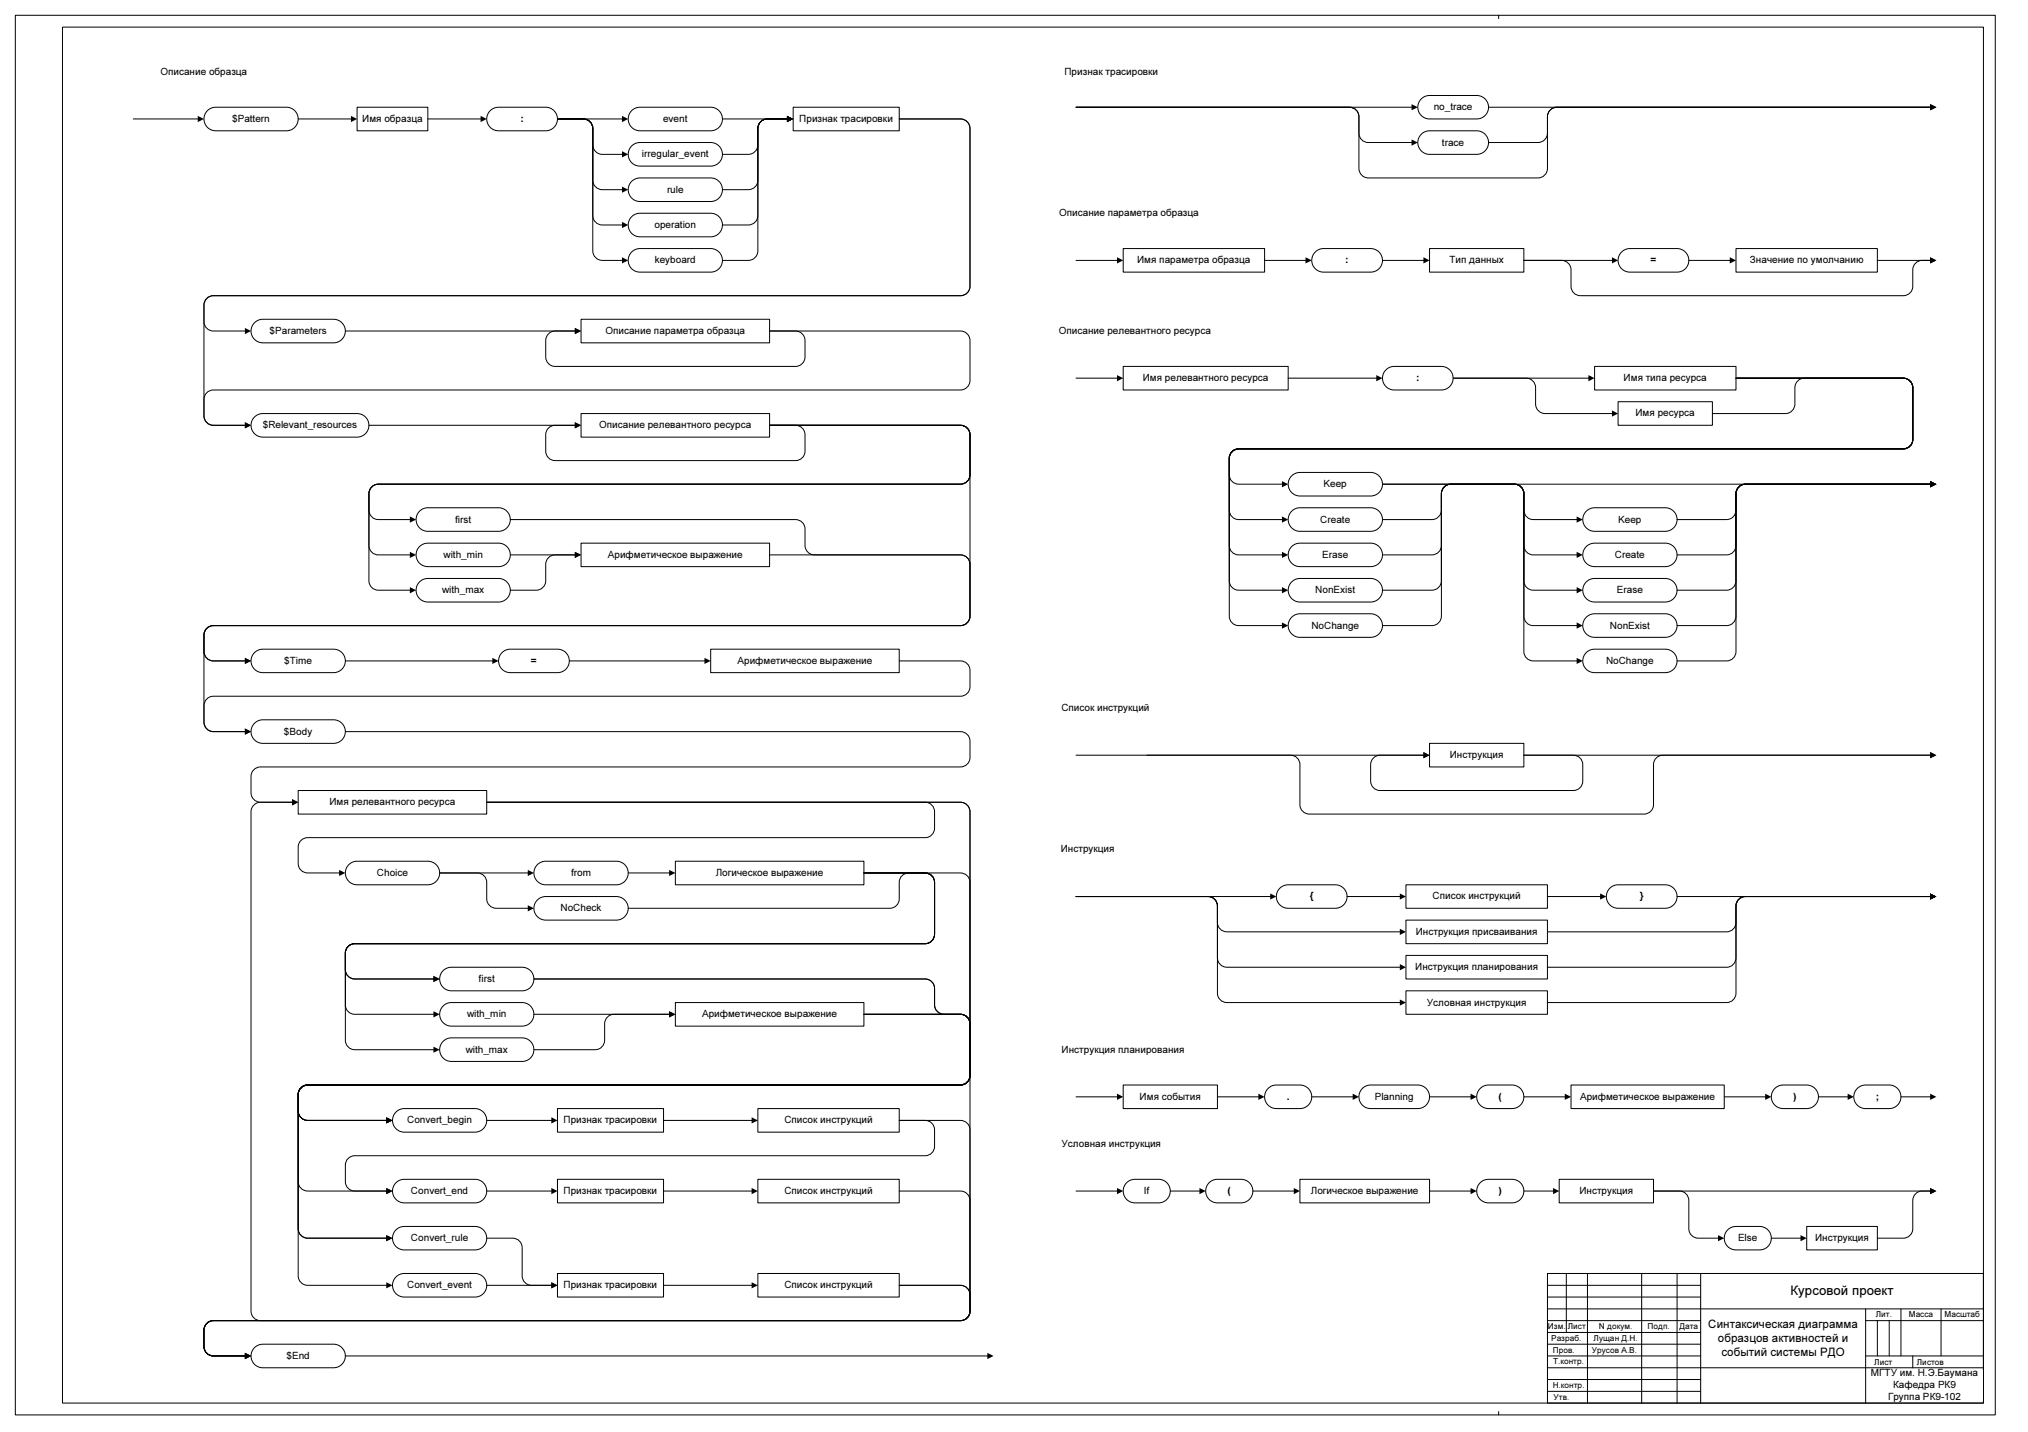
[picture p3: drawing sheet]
<svg xmlns="http://www.w3.org/2000/svg" width="841mm" height="594mm" viewBox="0 0 841 594" stroke-linecap="round" stroke-linejoin="round" font-family="sans-serif">
<defs><g id="words">
<text font-size="5.5" x="742.6" y="537.3">Курсовой проект</text>
<g font-size="4.8">
<text x="708.4" y="550.8">Синтаксическая диаграмма</text>
<text x="712.4" y="556.6">образцов активностей и</text>
<text x="713.9" y="562.4">событий системы РДО</text>
</g>
<g font-size="4.1">
<text x="66.5" y="31">Описание образца</text>
<text x="441.5" y="31">Признак трасировки</text>
<text x="594.6" y="45.7">no_trace</text>
<text x="96.3" y="50.6">$Pattern</text>
<text x="150.2" y="50.6">Имя образца</text>
<text x="215.8" y="50.6">:</text>
<text x="275" y="50.6">event</text>
<text x="331.5" y="50.6">Признак трасировки</text>
<text x="266.2" y="65.3">irregular_event</text>
<text x="598" y="60.4">trace</text>
<text x="276.6" y="79.9">rule</text>
<text x="439.2" y="89.7">Описание параметра образца</text>
<text x="271.4" y="94.6">operation</text>
<text x="271.5" y="109.3">keyboard</text>
<text x="471.6" y="109.3">Имя параметра образца</text>
<text x="557.9" y="109.3">:</text>
<text x="601.1" y="109.3">Тип данных</text>
<text x="684.5" y="109.3">=</text>
<text x="725.7" y="109.3">Значение по умолчанию</text>
<text x="111.8" y="138.6">$Parameters</text>
<text x="251" y="138.6">Описание параметра образца</text>
<text x="439.1" y="138.6">Описание релевантного ресурса</text>
<text x="473.9" y="158.1">Имя релевантного ресурса</text>
<text x="587.2" y="158.1">:</text>
<text x="673.3" y="158.1">Имя типа ресурса</text>
<text x="678.3" y="172.8">Имя ресурса</text>
<text x="109" y="177.7">$Relevant_resources</text>
<text x="248.5" y="177.7">Описание релевантного ресурса</text>
<text x="548.9" y="202.1">Keep</text>
<text x="188.7" y="216.8">first</text>
<text x="547.5" y="216.8">Create</text>
<text x="671.1" y="216.8">Keep</text>
<text x="183.9" y="231.4">with_min</text>
<text x="252.1" y="231.4">Арифметическое выражение</text>
<text x="548.3" y="231.4">Erase</text>
<text x="669.7" y="231.4">Create</text>
<text x="183.3" y="246.1">with_max</text>
<text x="545.5" y="246.1">NonExist</text>
<text x="670.5" y="246.1">Erase</text>
<text x="543.9" y="260.8">NoChange</text>
<text x="667.6" y="260.8">NonExist</text>
<text x="117.9" y="275.4">$Time</text>
<text x="220.2" y="275.4">=</text>
<text x="305.8" y="275.4">Арифметическое выражение</text>
<text x="666" y="275.4">NoChange</text>
<text x="440.1" y="295">Список инструкций</text>
<text x="117.8" y="304.8">$Body</text>
<text x="601.2" y="314.5">Инструкция</text>
<text x="136.7" y="334">Имя релевантного ресурса</text>
<text x="439.9" y="353.6">Инструкция</text>
<text x="156.3" y="363.4">Choice</text>
<text x="236.8" y="363.4">from</text>
<text x="296.8" y="363.4">Логическое выражение</text>
<text x="543.1" y="373.2">{</text>
<text x="594.1" y="373.2">Список инструкций</text>
<text x="680" y="373.2">}</text>
<text x="232.5" y="378">NoCheck</text>
<text x="587.1" y="387.8">Инструкция присваивания</text>
<text x="198.5" y="407.4">first</text>
<text x="586.9" y="402.5">Инструкция планирования</text>
<text x="591.7" y="417.1">Условная инструкция</text>
<text x="193.7" y="422">with_min</text>
<text x="291.2" y="422">Арифметическое выражение</text>
<text x="193.1" y="436.7">with_max</text>
<text x="440.3" y="436.7">Инструкция планирования</text>
<text x="472.6" y="456.2">Имя события</text>
<text x="533.6" y="456.2">.</text>
<text x="570.1" y="456.2">Planning</text>
<text x="621.5" y="456.2">(</text>
<text x="655.3" y="456.2">Арифметическое выражение</text>
<text x="743.7" y="456.2">)</text>
<text x="777.9" y="456.2">;</text>
<text x="168.8" y="466">Convert_begin</text>
<text x="233.7" y="466">Признак трасировки</text>
<text x="325.3" y="466">Список инструкций</text>
<text x="440.3" y="475.8">Условная инструкция</text>
<text x="170.4" y="495.3">Convert_end</text>
<text x="233.7" y="495.3">Признак трасировки</text>
<text x="325.3" y="495.3">Список инструкций</text>
<text x="474.4" y="495.3">If</text>
<text x="509.1" y="495.3">(</text>
<text x="543.6" y="495.3">Логическое выражение</text>
<text x="621.5" y="495.3">)</text>
<text x="655" y="495.3">Инструкция</text>
<text x="170.4" y="514.9">Convert_rule</text>
<text x="720.8" y="514.9">Else</text>
<text x="752.7" y="514.9">Инструкция</text>
<text x="168.8" y="534.5">Convert_event</text>
<text x="233.7" y="534.5">Признак трасировки</text>
<text x="325.3" y="534.5">Список инструкций</text>
<text x="118.8" y="563.8">$End</text>
<text x="775.9" y="571">МГТУ им. Н.Э.Баумана</text>
<text x="785.1" y="576">Кафедра РК9</text>
<text x="783" y="580.9">Группа РК9-102</text>
</g>
<g font-size="3.4">
<text x="641.9" y="551.3">Изм.</text>
<text x="650.2" y="551.3">Лист</text>
<text x="663.1" y="551.3">N докум.</text>
<text x="683.3" y="551.3">Подп.</text>
<text x="696.5" y="551.3">Дата</text>
<text x="777.9" y="546.5">Лит.</text>
<text x="791.6" y="546.5">Масса</text>
<text x="806.4" y="546.5">Масштаб</text>
<text x="643.3" y="556.3">Разраб.</text>
<text x="660.9" y="556.3">Лущан Д.Н.</text>
<text x="644" y="561.1">Пров.</text>
<text x="660.2" y="561.1">Урусов А.В.</text>
<text x="644.1" y="566">Т.контр.</text>
<text x="777.3" y="566.4">Лист</text>
<text x="795" y="566.2">Листов</text>
<text x="643.9" y="575.8">Н.контр.</text>
<text x="644.3" y="580.7">Утв.</text>
</g>
</g></defs>
<g fill="none" stroke="#000" stroke-width=".41">
<path d="M6.4 6.3h821v580.7h-821zM25.9 11.3h796.6v570.8h-796.6zM621.5 6.3v1.4M641.7 528.3h180.8v53.8h-180.8zM641.7 533.2h63.6M641.7 538.1h63.6M649.6 528.3v24.5M658.3 528.3v53.8M680.8 528.3v53.8M695.5 528.3v53.8M705.3 528.3v53.8M641.7 547.9h63.6"/>
<path d="M641.7 543h180.8M641.7 557.7h63.6M641.7 552.8h63.6M773.7 547.9h48.8M773.7 543v39.1M778.6 547.9v14.6M783.5 547.9v14.6M788.3 543v19.5M805 543v19.5M641.7 562.5h63.6M641.7 577.2h63.6M641.7 572.3h63.6"/>
<path d="M641.7 567.4h180.8M773.7 562.5h48.8M793.2 562.5v4.9M621.5 585.6v1.4"/>
</g>
<g fill="#fff">
<path d="M706.2 529.3h115.4v12.7h-115.4z" fill-rule="evenodd"/>
<path d="M774.1 568.4h48v12.7h-48z" fill-rule="evenodd"/>
<path d="M706.2 544h66.5v22.5h-66.5z" fill-rule="evenodd"/>
<path d="M86.3 45.6l1.4-.8 1.8-.3h29.3a4.9 4.9 0 0 1 4.9 4.9 4.9 4.9 0 0 1-4.9 4.9h-29.3a4.9 4.9 0 0 1-4.6-3.3 4.9 4.9 0 0 1 1.4-5.4z" fill-rule="evenodd"/>
</g>
<path d="M86.3 45.6l1.4-.8 1.8-.3h29.3a4.9 4.9 0 0 1 4.9 4.9 4.9 4.9 0 0 1-4.9 4.9h-29.3a4.9 4.9 0 0 1-4.6-3.3 4.9 4.9 0 0 1 1.4-5.4z" fill="none" stroke="#000" stroke-width=".41"/>
<path d="M148.1 44.5h29.3v9.8h-29.3z" fill-rule="evenodd" fill="#fff"/>
<path d="M55.2 49.4h27.1M123.7 49.4h22.1M148.1 44.5h29.3v9.8h-29.3zM177.4 49.4h22.2M231.2 49.4h27.1" fill="none" stroke="#000" stroke-width=".41"/>
<path d="M82 48.1l2.6 1.3-2.6 1.3zM145.5 48.1l2.6 1.3-2.6 1.3zM199.3 48.1l2.5 1.3-2.5 1.3zM257.9 48.1l2.6 1.3-2.6 1.3z" fill="#000"/>
<path d="M45.5 24.9h78.2v9.8h-78.2z" fill-rule="evenodd" fill="#fff"/>
<path d="M299.6 49.4h27.1" fill="none" stroke="#000" stroke-width=".41"/>
<path d="M326.4 48.1l2.5 1.3-2.5 1.3z" fill="#000"/>
<path d="M719.9 103.1h58.7v9.8h-58.7z" fill-rule="evenodd" fill="#fff"/>
<path d="M719.9 103.1h58.7v9.8h-58.7z" fill="none" stroke="#000" stroke-width=".41"/>
<path d="M436.5 83.6h63.5v9.7h-63.5z" fill-rule="evenodd" fill="#fff"/>
<path d="M446.2 108h17.4M573.3 108h17.3M778.6 108h22.2" fill="none" stroke="#000" stroke-width=".41"/>
<path d="M463.2 106.7l2.6 1.3-2.6 1.3zM590.3 106.7l2.5 1.3-2.5 1.3zM800.4 106.7l2.6 1.3-2.6 1.3z" fill="#000"/>
<path d="M465.8 152h68.4v9.8h-68.4z" fill-rule="evenodd" fill="#fff"/>
<path d="M465.8 152h68.4v9.8h-68.4z" fill="none" stroke="#000" stroke-width=".41"/>
<path d="M661.3 152h58.6v9.8h-58.6z" fill-rule="evenodd" fill="#fff"/>
<path d="M661.3 152h58.6v9.8h-58.6z" fill="none" stroke="#000" stroke-width=".41"/>
<path d="M671 166.7h39.1v9.7h-39.1z" fill-rule="evenodd" fill="#fff"/>
<path d="M446.2 156.9h17.4M534.2 156.9h36.8M602.6 156.9h56.4M719.9 156.9h69.4a4 4 0 0 1 3.9 3.9v21.5a3.9 3.9 0 0 1-3.9 3.9h-275.6a3.9 3.9 0 0 0-3.9 3.9v6.9a3.9 3.9 0 0 0 3.9 3.9h18.3M671 166.7h39.1v9.7h-39.1z" fill="none" stroke="#000" stroke-width=".41"/>
<path d="M463.2 155.6l2.6 1.3-2.6 1.3zM570.7 155.6l2.6 1.3-2.6 1.3zM658.7 155.6l2.6 1.3-2.6 1.3zM531.6 199.6l2.6 1.3-2.6 1.3z" fill="#000"/>
<g fill="#fff">
<path d="M436.5 132.5h68.4v9.7h-68.4z" fill-rule="evenodd"/>
<path d="M536 197.1l1.4-.8 1.7-.3h29.3a4.9 4.9 0 0 1 4.9 4.9 4.9 4.9 0 0 1-4.9 4.9h-29.3a4.9 4.9 0 0 1-4.6-3.2 4.9 4.9 0 0 1 1.5-5.5z" fill-rule="evenodd"/>
</g>
<path d="M536 197.1l1.4-.8 1.7-.3h29.3a4.9 4.9 0 0 1 4.9 4.9 4.9 4.9 0 0 1-4.9 4.9h-29.3a4.9 4.9 0 0 1-4.6-3.2 4.9 4.9 0 0 1 1.5-5.5z" fill="none" stroke="#000" stroke-width=".41"/>
<path d="M536 211.8l1.4-.8 1.7-.4h29.3a4.9 4.9 0 0 1 4.9 4.9 4.9 4.9 0 0 1-4.9 4.9h-29.3a4.9 4.9 0 0 1-4.6-3.2 4.9 4.9 0 0 1 1.5-5.4z" fill-rule="evenodd" fill="#fff"/>
<path d="M710.1 171.6h30.4a3.9 3.9 0 0 0 3.8-4v-6.8a4 4 0 0 1 4-3.9h41a4 4 0 0 1 3.9 3.9v21.5a3.9 3.9 0 0 1-3.9 3.9h-275.6a3.9 3.9 0 0 0-3.9 3.9v21.5a3.9 3.9 0 0 0 3.9 4h18.3M536 211.8l1.4-.8 1.7-.4h29.3a4.9 4.9 0 0 1 4.9 4.9 4.9 4.9 0 0 1-4.9 4.9h-29.3a4.9 4.9 0 0 1-4.6-3.2 4.9 4.9 0 0 1 1.5-5.4zM573.3 200.9h227.5M573.3 230.2h20.5a3.9 3.9 0 0 0 4-3.9v-21.5a3.9 3.9 0 0 1 3.8-3.9h26.5a3.9 3.9 0 0 1 3.9 3.9v21.5a3.9 3.9 0 0 0 3.8 3.9h18.3" fill="none" stroke="#000" stroke-width=".41"/>
<path d="M800.4 199.6l2.6 1.3-2.6 1.3zM531.6 214.2l2.6 1.4-2.6 1.2zM653.8 228.9l2.6 1.3-2.6 1.3z" fill="#000"/>
<path d="M328.9 44.5h44v9.8h-44z" fill-rule="evenodd" fill="#fff"/>
<path d="M328.9 44.5h44v9.8h-44z" fill="none" stroke="#000" stroke-width=".41"/>
<path d="M262.2 60.3l1.5-.9 1.7-.3h29.3a4.9 4.9 0 0 1 4.9 4.9 4.9 4.9 0 0 1-4.9 4.9h-29.3a4.9 4.9 0 0 1-4.6-3.2 4.9 4.9 0 0 1 1.4-5.4z" fill-rule="evenodd" fill="#fff"/>
<path d="M262.2 60.3l1.5-.9 1.7-.3h29.3a4.9 4.9 0 0 1 4.9 4.9 4.9 4.9 0 0 1-4.9 4.9h-29.3a4.9 4.9 0 0 1-4.6-3.2 4.9 4.9 0 0 1 1.4-5.4z" fill="none" stroke="#000" stroke-width=".41"/>
<path d="M262.2 75l1.5-.9 1.7-.3h29.3a4.9 4.9 0 0 1 4.9 4.9 4.9 4.9 0 0 1-4.9 4.9h-29.3a4.9 4.9 0 0 1-4.6-3.2 4.9 4.9 0 0 1 1.4-5.4z" fill-rule="evenodd" fill="#fff"/>
<path d="M262.2 75l1.5-.9 1.7-.3h29.3a4.9 4.9 0 0 1 4.9 4.9 4.9 4.9 0 0 1-4.9 4.9h-29.3a4.9 4.9 0 0 1-4.6-3.2 4.9 4.9 0 0 1 1.4-5.4z" fill="none" stroke="#000" stroke-width=".41"/>
<path d="M262.2 89.6l1.5-.8 1.7-.3h29.3a4.9 4.9 0 0 1 4.9 4.9 4.9 4.9 0 0 1-4.9 4.8h-29.3a4.9 4.9 0 0 1-4.6-3.2 4.9 4.9 0 0 1 1.4-5.4z" fill-rule="evenodd" fill="#fff"/>
<path d="M262.2 89.6l1.5-.8 1.7-.3h29.3a4.9 4.9 0 0 1 4.9 4.9 4.9 4.9 0 0 1-4.9 4.8h-29.3a4.9 4.9 0 0 1-4.6-3.2 4.9 4.9 0 0 1 1.4-5.4z" fill="none" stroke="#000" stroke-width=".41"/>
<path d="M262.2 104.3l1.5-.9 1.7-.3h29.3a4.9 4.9 0 0 1 4.9 4.9 4.9 4.9 0 0 1-4.9 4.9h-29.3a4.9 4.9 0 0 1-4.6-3.2 4.9 4.9 0 0 1 1.4-5.4z" fill-rule="evenodd" fill="#fff"/>
<path d="M262.2 104.3l1.5-.9 1.7-.3h29.3a4.9 4.9 0 0 1 4.9 4.9 4.9 4.9 0 0 1-4.9 4.9h-29.3a4.9 4.9 0 0 1-4.6-3.2 4.9 4.9 0 0 1 1.4-5.4z" fill="none" stroke="#000" stroke-width=".41"/>
<path d="M262.2 45.6l1.5-.8 1.7-.3h29.3a4.9 4.9 0 0 1 4.9 4.9 4.9 4.9 0 0 1-4.9 4.9h-29.3a4.9 4.9 0 0 1-4.6-3.3 4.9 4.9 0 0 1 1.4-5.4z" fill-rule="evenodd" fill="#fff"/>
<path d="M262.2 45.6l1.5-.8 1.7-.3h29.3a4.9 4.9 0 0 1 4.9 4.9 4.9 4.9 0 0 1-4.9 4.9h-29.3a4.9 4.9 0 0 1-4.6-3.3 4.9 4.9 0 0 1 1.4-5.4z" fill="none" stroke="#000" stroke-width=".41"/>
<path d="M203 46.2l2-1.4 1.8-.3h19.5a4.9 4.9 0 0 1 4.9 4.9 4.9 4.9 0 0 1-4.9 4.9h-19.5a4.9 4.9 0 0 1-4.5-2.9 4.9 4.9 0 0 1 .7-5.2z" fill-rule="evenodd" fill="#fff"/>
<path d="M203 46.2l2-1.4 1.8-.3h19.5a4.9 4.9 0 0 1 4.9 4.9 4.9 4.9 0 0 1-4.9 4.9h-19.5a4.9 4.9 0 0 1-4.5-2.9 4.9 4.9 0 0 1 .7-5.2z" fill="none" stroke="#000" stroke-width=".41"/>
<path d="M105.3 134.2l2-1.4 1.7-.3h29.3a4.9 4.9 0 0 1 4.9 4.8 4.9 4.9 0 0 1-4.9 4.9h-29.3a4.9 4.9 0 0 1-4.4-2.8 4.9 4.9 0 0 1 .7-5.2z" fill-rule="evenodd" fill="#fff"/>
<path d="M105.3 134.2l2-1.4 1.7-.3h29.3a4.9 4.9 0 0 1 4.9 4.8 4.9 4.9 0 0 1-4.9 4.9h-29.3a4.9 4.9 0 0 1-4.4-2.8 4.9 4.9 0 0 1 .7-5.2z" fill="none" stroke="#000" stroke-width=".41"/>
<path d="M241 132.5h78.2v9.7h-78.2z" fill-rule="evenodd" fill="#fff"/>
<path d="M241 132.5h78.2v9.7h-78.2z" fill="none" stroke="#000" stroke-width=".41"/>
<path d="M105.3 173.3l2-1.4 1.7-.3h39.1a4.9 4.9 0 0 1 4.9 4.9 4.9 4.9 0 0 1-4.9 4.8h-39.1a4.9 4.9 0 0 1-4.4-2.8 4.9 4.9 0 0 1 .7-5.2z" fill-rule="evenodd" fill="#fff"/>
<path d="M105.3 173.3l2-1.4 1.7-.3h39.1a4.9 4.9 0 0 1 4.9 4.9 4.9 4.9 0 0 1-4.9 4.8h-39.1a4.9 4.9 0 0 1-4.4-2.8 4.9 4.9 0 0 1 .7-5.2z" fill="none" stroke="#000" stroke-width=".41"/>
<path d="M241 171.6h78.2v9.7h-78.2z" fill-rule="evenodd" fill="#fff"/>
<path d="M241 171.6h78.2v9.7h-78.2z" fill="none" stroke="#000" stroke-width=".41"/>
<path d="M105.3 271l2-1.4 1.7-.3h29.3a4.9 4.9 0 0 1 4.9 4.9 4.9 4.9 0 0 1-4.9 4.9h-29.3a4.9 4.9 0 0 1-4.4-2.8 4.9 4.9 0 0 1 .7-5.3z" fill-rule="evenodd" fill="#fff"/>
<path d="M105.3 271l2-1.4 1.7-.3h29.3a4.9 4.9 0 0 1 4.9 4.9 4.9 4.9 0 0 1-4.9 4.9h-29.3a4.9 4.9 0 0 1-4.4-2.8 4.9 4.9 0 0 1 .7-5.3z" fill="none" stroke="#000" stroke-width=".41"/>
<path d="M207.9 271l2-1.4 1.7-.3h19.6a4.9 4.9 0 0 1 4.9 4.9 4.9 4.9 0 0 1-4.9 4.9h-19.6a4.9 4.9 0 0 1-4.4-2.9 4.9 4.9 0 0 1 .7-5.2z" fill-rule="evenodd" fill="#fff"/>
<path d="M207.9 271l2-1.4 1.7-.3h19.6a4.9 4.9 0 0 1 4.9 4.9 4.9 4.9 0 0 1-4.9 4.9h-19.6a4.9 4.9 0 0 1-4.4-2.9 4.9 4.9 0 0 1 .7-5.2z" fill="none" stroke="#000" stroke-width=".41"/>
<path d="M294.7 269.3h78.2v9.8h-78.2z" fill-rule="evenodd" fill="#fff"/>
<path d="M294.7 269.3h78.2v9.8h-78.2z" fill="none" stroke="#000" stroke-width=".41"/>
<path d="M105.8 299.8l1.5-.9 1.7-.3h29.3a4.9 4.9 0 0 1 4.9 4.9 4.9 4.9 0 0 1-4.9 4.9h-29.3a4.9 4.9 0 0 1-4.6-3.2 4.9 4.9 0 0 1 1.4-5.4z" fill-rule="evenodd" fill="#fff"/>
<path d="M105.8 299.8l1.5-.9 1.7-.3h29.3a4.9 4.9 0 0 1 4.9 4.9 4.9 4.9 0 0 1-4.9 4.9h-29.3a4.9 4.9 0 0 1-4.6-3.2 4.9 4.9 0 0 1 1.4-5.4z" fill="none" stroke="#000" stroke-width=".41"/>
<path d="M123.7 328h78.1v9.7h-78.1z" fill-rule="evenodd" fill="#fff"/>
<path d="M123.7 328h78.1v9.7h-78.1z" fill="none" stroke="#000" stroke-width=".41"/>
<path d="M144.4 359l2-1.4 1.7-.3h29.3a4.9 4.9 0 0 1 4.9 4.9 4.9 4.9 0 0 1-4.9 4.9h-29.3a4.9 4.9 0 0 1-4.4-2.9 4.9 4.9 0 0 1 .7-5.2z" fill-rule="evenodd" fill="#fff"/>
<path d="M144.4 359l2-1.4 1.7-.3h29.3a4.9 4.9 0 0 1 4.9 4.9 4.9 4.9 0 0 1-4.9 4.9h-29.3a4.9 4.9 0 0 1-4.4-2.9 4.9 4.9 0 0 1 .7-5.2z" fill="none" stroke="#000" stroke-width=".41"/>
<path d="M222.6 359l2-1.4 1.7-.3h29.3a4.9 4.9 0 0 1 4.9 4.9 4.9 4.9 0 0 1-4.9 4.9h-29.3a4.9 4.9 0 0 1-4.4-2.9 4.9 4.9 0 0 1 .7-5.2z" fill-rule="evenodd" fill="#fff"/>
<path d="M222.6 359l2-1.4 1.7-.3h29.3a4.9 4.9 0 0 1 4.9 4.9 4.9 4.9 0 0 1-4.9 4.9h-29.3a4.9 4.9 0 0 1-4.4-2.9 4.9 4.9 0 0 1 .7-5.2z" fill="none" stroke="#000" stroke-width=".41"/>
<path d="M222.6 373.7l2-1.5 1.7-.3h29.3a4.9 4.9 0 0 1 4.9 4.9 4.9 4.9 0 0 1-4.9 4.9h-29.3a4.9 4.9 0 0 1-4.4-2.8 4.9 4.9 0 0 1 .7-5.2z" fill-rule="evenodd" fill="#fff"/>
<path d="M222.6 373.7l2-1.5 1.7-.3h29.3a4.9 4.9 0 0 1 4.9 4.9 4.9 4.9 0 0 1-4.9 4.9h-29.3a4.9 4.9 0 0 1-4.4-2.8 4.9 4.9 0 0 1 .7-5.2z" fill="none" stroke="#000" stroke-width=".41"/>
<path d="M280.1 357.3h78.2v9.8h-78.2z" fill-rule="evenodd" fill="#fff"/>
<path d="M280.1 357.3h78.2v9.8h-78.2z" fill="none" stroke="#000" stroke-width=".41"/>
<path d="M174.3 211.8l1.4-.8 1.7-.4h29.4a4.9 4.9 0 0 1 4.8 4.9 4.9 4.9 0 0 1-4.8 4.9h-29.4a4.9 4.9 0 0 1-4.6-3.2 4.9 4.9 0 0 1 1.5-5.4z" fill-rule="evenodd" fill="#fff"/>
<path d="M174.3 211.8l1.4-.8 1.7-.4h29.4a4.9 4.9 0 0 1 4.8 4.9 4.9 4.9 0 0 1-4.8 4.9h-29.4a4.9 4.9 0 0 1-4.6-3.2 4.9 4.9 0 0 1 1.5-5.4z" fill="none" stroke="#000" stroke-width=".41"/>
<path d="M173.7 227.1l2-1.5 1.7-.3h29.4a4.9 4.9 0 0 1 4.8 4.9 4.9 4.9 0 0 1-4.8 4.9h-29.4a4.9 4.9 0 0 1-4.4-2.8 4.9 4.9 0 0 1 .7-5.2z" fill-rule="evenodd" fill="#fff"/>
<path d="M173.7 227.1l2-1.5 1.7-.3h29.4a4.9 4.9 0 0 1 4.8 4.9 4.9 4.9 0 0 1-4.8 4.9h-29.4a4.9 4.9 0 0 1-4.4-2.8 4.9 4.9 0 0 1 .7-5.2z" fill="none" stroke="#000" stroke-width=".41"/>
<path d="M174.3 241.1l1.4-.8 1.7-.3h29.4a4.9 4.9 0 0 1 4.8 4.9 4.9 4.9 0 0 1-4.8 4.9h-29.4a4.9 4.9 0 0 1-4.6-3.3 4.9 4.9 0 0 1 1.5-5.4z" fill-rule="evenodd" fill="#fff"/>
<path d="M174.3 241.1l1.4-.8 1.7-.3h29.4a4.9 4.9 0 0 1 4.8 4.9 4.9 4.9 0 0 1-4.8 4.9h-29.4a4.9 4.9 0 0 1-4.6-3.3 4.9 4.9 0 0 1 1.5-5.4z" fill="none" stroke="#000" stroke-width=".41"/>
<path d="M241 225.3h78.2v9.8h-78.2z" fill-rule="evenodd" fill="#fff"/>
<path d="M241 225.3h78.2v9.8h-78.2z" fill="none" stroke="#000" stroke-width=".41"/>
<path d="M183.5 403l2-1.4 1.7-.3h29.3a4.9 4.9 0 0 1 4.9 4.9 4.9 4.9 0 0 1-4.9 4.9h-29.3a4.9 4.9 0 0 1-4.4-2.9 4.9 4.9 0 0 1 .7-5.2z" fill-rule="evenodd" fill="#fff"/>
<path d="M184.1 402.4l1.4-.8 1.7-.3h29.3a4.9 4.9 0 0 1 4.9 4.9 4.9 4.9 0 0 1-4.9 4.9h-29.3a4.9 4.9 0 0 1-4.6-3.3 4.9 4.9 0 0 1 1.5-5.4z" fill="none" stroke="#000" stroke-width=".41"/>
<path d="M184.1 417.1l1.4-.9 1.7-.3h29.3a4.9 4.9 0 0 1 4.9 4.9 4.9 4.9 0 0 1-4.9 4.9h-29.3a4.9 4.9 0 0 1-4.6-3.2 4.9 4.9 0 0 1 1.5-5.4z" fill-rule="evenodd" fill="#fff"/>
<path d="M184.1 417.1l1.4-.9 1.7-.3h29.3a4.9 4.9 0 0 1 4.9 4.9 4.9 4.9 0 0 1-4.9 4.9h-29.3a4.9 4.9 0 0 1-4.6-3.2 4.9 4.9 0 0 1 1.5-5.4z" fill="none" stroke="#000" stroke-width=".41"/>
<path d="M184.1 431.7l1.4-.8 1.7-.3h29.3a4.9 4.9 0 0 1 4.9 4.9 4.9 4.9 0 0 1-4.9 4.8h-29.3a4.9 4.9 0 0 1-4.6-3.2 4.9 4.9 0 0 1 1.5-5.4z" fill-rule="evenodd" fill="#fff"/>
<path d="M184.1 431.7l1.4-.8 1.7-.3h29.3a4.9 4.9 0 0 1 4.9 4.9 4.9 4.9 0 0 1-4.9 4.8h-29.3a4.9 4.9 0 0 1-4.6-3.2 4.9 4.9 0 0 1 1.5-5.4z" fill="none" stroke="#000" stroke-width=".41"/>
<path d="M280.1 415.9h78.2v9.8h-78.2z" fill-rule="evenodd" fill="#fff"/>
<path d="M280.1 415.9h78.2v9.8h-78.2z" fill="none" stroke="#000" stroke-width=".41"/>
<path d="M164.5 461.1l1.5-.9 1.6-.3h29.4a4.9 4.9 0 0 1 4.8 4.9 4.9 4.9 0 0 1-4.8 4.9h-29.4a4.9 4.9 0 0 1-4.5-3.2 4.9 4.9 0 0 1 1.4-5.4z" fill-rule="evenodd" fill="#fff"/>
<path d="M164.5 461.1l1.5-.9 1.6-.3h29.4a4.9 4.9 0 0 1 4.8 4.9 4.9 4.9 0 0 1-4.8 4.9h-29.4a4.9 4.9 0 0 1-4.5-3.2 4.9 4.9 0 0 1 1.4-5.4z" fill="none" stroke="#000" stroke-width=".41"/>
<path d="M163.9 491l2.1-1.5 1.6-.3h29.4a4.9 4.9 0 0 1 4.8 4.9 4.9 4.9 0 0 1-4.8 4.9h-29.4a4.9 4.9 0 0 1-4.4-2.8 4.9 4.9 0 0 1 .7-5.2z" fill-rule="evenodd" fill="#fff"/>
<path d="M163.9 491l2.1-1.5 1.6-.3h29.4a4.9 4.9 0 0 1 4.8 4.9 4.9 4.9 0 0 1-4.8 4.9h-29.4a4.9 4.9 0 0 1-4.4-2.8 4.9 4.9 0 0 1 .7-5.2z" fill="none" stroke="#000" stroke-width=".41"/>
<path d="M163.9 510.5l2.1-1.4 1.6-.3h29.4a4.9 4.9 0 0 1 4.8 4.9 4.9 4.9 0 0 1-4.8 4.8h-29.4a4.9 4.9 0 0 1-4.4-2.8 4.9 4.9 0 0 1 .7-5.2z" fill-rule="evenodd" fill="#fff"/>
<path d="M163.9 510.5l2.1-1.4 1.6-.3h29.4a4.9 4.9 0 0 1 4.8 4.9 4.9 4.9 0 0 1-4.8 4.8h-29.4a4.9 4.9 0 0 1-4.4-2.8 4.9 4.9 0 0 1 .7-5.2z" fill="none" stroke="#000" stroke-width=".41"/>
<path d="M164.5 529.5l1.5-.9 1.6-.3h29.4a4.9 4.9 0 0 1 4.8 4.9 4.9 4.9 0 0 1-4.8 4.9h-29.4a4.9 4.9 0 0 1-4.5-3.2 4.9 4.9 0 0 1 1.4-5.4z" fill-rule="evenodd" fill="#fff"/>
<path d="M164.5 529.5l1.5-.9 1.6-.3h29.4a4.9 4.9 0 0 1 4.8 4.9 4.9 4.9 0 0 1-4.8 4.9h-29.4a4.9 4.9 0 0 1-4.5-3.2 4.9 4.9 0 0 1 1.4-5.4z" fill="none" stroke="#000" stroke-width=".41"/>
<path d="M231.2 459.9h44v9.8h-44z" fill-rule="evenodd" fill="#fff"/>
<path d="M231.2 459.9h44v9.8h-44z" fill="none" stroke="#000" stroke-width=".41"/>
<path d="M231.2 528.3h44v9.8h-44z" fill-rule="evenodd" fill="#fff"/>
<path d="M231.2 528.3h44v9.8h-44z" fill="none" stroke="#000" stroke-width=".41"/>
<path d="M231.2 489.2h44v9.8h-44z" fill-rule="evenodd" fill="#fff"/>
<path d="M231.2 489.2h44v9.8h-44z" fill="none" stroke="#000" stroke-width=".41"/>
<path d="M314.3 459.9h58.6v9.8h-58.6z" fill-rule="evenodd" fill="#fff"/>
<path d="M314.3 459.9h58.6v9.8h-58.6z" fill="none" stroke="#000" stroke-width=".41"/>
<path d="M314.3 489.2h58.6v9.8h-58.6z" fill-rule="evenodd" fill="#fff"/>
<path d="M314.3 489.2h58.6v9.8h-58.6z" fill="none" stroke="#000" stroke-width=".41"/>
<path d="M314.3 528.3h58.6v9.8h-58.6z" fill-rule="evenodd" fill="#fff"/>
<path d="M314.3 528.3h58.6v9.8h-58.6z" fill="none" stroke="#000" stroke-width=".41"/>
<path d="M105.3 559.4l2-1.4 1.7-.3h29.3a4.9 4.9 0 0 1 4.9 4.8 4.9 4.9 0 0 1-4.9 4.9h-29.3a4.9 4.9 0 0 1-4.4-2.8 4.9 4.9 0 0 1 .7-5.2z" fill-rule="evenodd" fill="#fff"/>
<g fill="none" stroke="#000" stroke-width=".41">
<path d="M231.2 49.4h10.7a3.9 3.9 0 0 1 3.9 3.9v6.8a4 4 0 0 0 4 3.9h8.5M231.2 49.4h10.7a3.9 3.9 0 0 1 3.9 3.9v21.5a3.9 3.9 0 0 0 4 3.9h8.5M231.2 49.4h10.7a3.9 3.9 0 0 1 3.9 3.9v36.1a3.9 3.9 0 0 0 4 3.9h8.5M231.2 49.4h10.7a3.9 3.9 0 0 1 3.9 3.9v50.8a4 4 0 0 0 4 3.9h8.5M326.7 49.4h-8.5a3.9 3.9 0 0 0-3.9 3.9v6.8a4 4 0 0 1-3.9 3.9h-10.8M326.7 49.4h-8.5a3.9 3.9 0 0 0-3.9 3.9v21.5a3.9 3.9 0 0 1-3.9 3.9h-10.8M326.7 49.4h-8.5a3.9 3.9 0 0 0-3.9 3.9v50.8a4 4 0 0 1-3.9 3.9h-10.8M326.7 49.4h-8.5a3.9 3.9 0 0 0-3.9 3.9v36.1a3.9 3.9 0 0 1-3.9 3.9h-10.8M101.9 137.3h-13.4a3.9 3.9 0 0 1-3.9-3.9v-6.8a3.9 3.9 0 0 1 3.9-3.9h309.8a3.9 3.9 0 0 0 4-3.9v-65.5a4 4 0 0 0-4-3.9h-25.4h25.4a4 4 0 0 1 4 3.9v65.5a3.9 3.9 0 0 1-4 3.9h-309.8a3.9 3.9 0 0 0-3.9 3.9v45.9a3.9 3.9 0 0 0 3.9 3.9h13.4h-13.4a3.9 3.9 0 0 1-3.9-3.9v-6.8a3.9 3.9 0 0 1 3.9-3.9h309.8a4 4 0 0 0 4-3.9v-16.6a4 4 0 0 0-4-4h-79.1h10.7a4 4 0 0 1 3.9 4v6.8a4 4 0 0 1-3.9 3.9h-99.7a3.9 3.9 0 0 1-3.9-3.9v-6.8a3.9 3.9 0 0 1 3.9-4h8.5h-95.5M153 176.4h85.7h-8.5a3.9 3.9 0 0 0-3.9 3.9v6.9a3.9 3.9 0 0 0 3.9 3.9h99.7a3.9 3.9 0 0 0 3.9-3.9v-6.9a3.9 3.9 0 0 0-3.9-3.9h-10.7M319.2 176.4h79.1a3.9 3.9 0 0 1 4 3.9v16.7a3.9 3.9 0 0 1-4 3.9h-241.4a3.9 3.9 0 0 0-3.9 3.9v6.8a3.9 3.9 0 0 0 3.9 4h13.4M319.2 176.4h79.1a3.9 3.9 0 0 1 4 3.9v16.7a3.9 3.9 0 0 1-4 3.9h-241.4a3.9 3.9 0 0 0-3.9 3.9v21.5a3.9 3.9 0 0 0 3.9 3.9h13.4"/>
<path d="M319.2 176.4h79.1a3.9 3.9 0 0 1 4 3.9v16.7a3.9 3.9 0 0 1-4 3.9h-241.4a3.9 3.9 0 0 0-3.9 3.9v36.2a3.9 3.9 0 0 0 3.9 3.8h13.4M319.2 176.4h79.1a3.9 3.9 0 0 1 4 3.9v75.3a4 4 0 0 1-4 3.9h-309.8a3.9 3.9 0 0 0-3.9 3.9v36.2a3.9 3.9 0 0 0 3.9 3.9h13.4h-13.4a3.9 3.9 0 0 1-3.9-3.9v-6.8a3.9 3.9 0 0 1 3.9-4h309.8a3.9 3.9 0 0 0 4-3.9v-6.8a3.9 3.9 0 0 0-4-3.9h-25.4M211.6 215.6h118.3a3.9 3.9 0 0 1 3.9 3.8v6.9a3.9 3.9 0 0 0 3.9 3.9h60.6a3.9 3.9 0 0 1 4 3.9v21.5a4 4 0 0 1-4 3.9h-309.8a3.9 3.9 0 0 0-3.9 3.9v6.9a3.9 3.9 0 0 0 3.9 3.9h13.4h-13.4a3.9 3.9 0 0 1-3.9-3.9v-6.9a3.9 3.9 0 0 1 3.9-3.9h309.8a4 4 0 0 0 4-3.9v-21.5a3.9 3.9 0 0 0-4-3.9h-79.1M211.6 230.2h27.1h-8.5a3.9 3.9 0 0 0-3.9 3.9v6.9a3.9 3.9 0 0 1-3.9 3.8h-10.8M143.2 274.2h61.3M236.1 274.2h56.4M143.2 303.5h255.1a3.9 3.9 0 0 1 4 3.9v6.9a3.9 3.9 0 0 1-4 3.9h-290.3a3.9 3.9 0 0 0-3.9 3.9v6.8a3.9 3.9 0 0 0 3.9 3.9h13.4h-13.4a4 4 0 0 0-3.9 4v207.2a3.9 3.9 0 0 0 3.9 3.9h290.3a3.9 3.9 0 0 0 4-3.9v-6.9a3.9 3.9 0 0 0-4-3.9h-25.4h25.4a3.9 3.9 0 0 1 4 3.9v6.9a3.9 3.9 0 0 1-4 3.9h-309.8a3.9 3.9 0 0 0-3.9 3.9v6.8a3.9 3.9 0 0 0 3.9 3.9h13.4M201.8 332.8h181.9a3.9 3.9 0 0 1 3.9 4v6.8a3.9 3.9 0 0 1-3.9 3.9h-256.1a3.9 3.9 0 0 0-3.9 3.9v6.9a3.9 3.9 0 0 0 3.9 3.9h13.4M201.8 332.8h196.5a4 4 0 0 1 4 4v109.4a3.9 3.9 0 0 1-4 3.9h-270.7a4 4 0 0 0-3.9 4v75.2a4 4 0 0 0 3.9 3.9h32.9M201.8 332.8h196.5a4 4 0 0 1 4 4v207.2a3.9 3.9 0 0 1-4 3.9h-309.8a3.9 3.9 0 0 0-3.9 3.9v6.8a3.9 3.9 0 0 0 3.9 3.9h13.4M219.2 362.2h-36.9h15.7a3.9 3.9 0 0 1 3.8 3.9v6.8a3.9 3.9 0 0 0 4 3.9h13.4M260.5 362.2h17.3"/>
<path d="M358.3 362.2h25.4a3.9 3.9 0 0 1 3.9 3.9v21.5a3.9 3.9 0 0 1-3.9 3.9h-236.6a3.9 3.9 0 0 0-3.9 3.9v6.8a3.9 3.9 0 0 0 3.9 3.9h33h-33a3.9 3.9 0 0 1-3.9-3.9v-6.8a3.9 3.9 0 0 1 3.9-3.9h236.6a3.9 3.9 0 0 0 3.9-3.9v-21.5a3.9 3.9 0 0 0-3.9-3.9h-6.9a3.9 3.9 0 0 0-3.9 3.9v6.8a3.9 3.9 0 0 1-3.9 3.9h-108.5M358.3 362.2h25.4a3.9 3.9 0 0 1 3.9 3.9v21.5a3.9 3.9 0 0 1-3.9 3.9h-236.6a3.9 3.9 0 0 0-3.9 3.9v21.5a3.9 3.9 0 0 0 3.9 3.9h33M358.3 362.2h25.4a3.9 3.9 0 0 1 3.9 3.9v21.5a3.9 3.9 0 0 1-3.9 3.9h-236.6a3.9 3.9 0 0 0-3.9 3.9v36.1a3.9 3.9 0 0 0 3.9 4h33M358.3 362.2h40a3.9 3.9 0 0 1 4 3.9v80.1a3.9 3.9 0 0 1-4 3.9h-270.7a4 4 0 0 0-3.9 4v6.8a4 4 0 0 0 3.9 3.9h32.9M221.4 420.8h56.4h-23.2a3.9 3.9 0 0 0-3.9 3.9v6.8a3.9 3.9 0 0 1-3.9 4h-25.4M358.3 420.8h40a4 4 0 0 1 4 3.9v21.5a3.9 3.9 0 0 1-4 3.9h-270.7a4 4 0 0 0-3.9 4v6.8a4 4 0 0 0 3.9 3.9h32.9M358.3 420.8h40a4 4 0 0 1 4 3.9v21.5a3.9 3.9 0 0 1-4 3.9h-270.7a4 4 0 0 0-3.9 4v55.7a3.9 3.9 0 0 0 3.9 3.9h32.9h-32.9a3.9 3.9 0 0 1-3.9-3.9v-55.7a4 4 0 0 1 3.9-4h270.7a3.9 3.9 0 0 0 4-3.9v-21.5a4 4 0 0 0-4-3.9h-6.8a3.9 3.9 0 0 1-3.9-3.9v-6.8a3.9 3.9 0 0 0-3.9-4h-162.3h162.3a3.9 3.9 0 0 1 3.9 4v6.8a3.9 3.9 0 0 0 3.9 3.9h6.8a4 4 0 0 1 4 3.9v21.5a3.9 3.9 0 0 1-4 3.9h-270.7a4 4 0 0 0-3.9 4v6.8a4 4 0 0 0 3.9 3.9h32.9M358.3 420.8h40a4 4 0 0 1 4 3.9v21.5a3.9 3.9 0 0 1-4 3.9h-270.7a4 4 0 0 0-3.9 4v36.1a3.9 3.9 0 0 0 3.9 3.9h32.9h-13.4a3.9 3.9 0 0 1-3.9-3.9v-6.8a3.9 3.9 0 0 1 3.9-3.9h236.6a3.9 3.9 0 0 0 3.9-3.9v-6.9a3.9 3.9 0 0 0-3.9-3.9h-10.8h25.4a3.9 3.9 0 0 1 4 3.9v75.3a3.9 3.9 0 0 1-4 3.9h-309.8a3.9 3.9 0 0 0-3.9 3.9v6.8a3.9 3.9 0 0 0 3.9 3.9h13.4M201.8 464.8h27.1M275.2 464.8h36.8M201.8 494.1h27.1M275.2 494.1h36.8"/>
<path d="M372.9 494.1h25.4a4 4 0 0 1 4 4v45.9a3.9 3.9 0 0 1-4 3.9h-309.8a3.9 3.9 0 0 0-3.9 3.9v6.8a3.9 3.9 0 0 0 3.9 3.9h13.4M201.8 513.7h10.8a3.9 3.9 0 0 1 3.9 3.9v11.7a3.9 3.9 0 0 0 3.9 3.9h8.5h-27.1M275.2 533.2h36.8M105.3 559.4l2-1.4 1.7-.3h29.3a4.9 4.9 0 0 1 4.9 4.8 4.9 4.9 0 0 1-4.9 4.9h-29.3a4.9 4.9 0 0 1-4.4-2.8 4.9 4.9 0 0 1 .7-5.2zM143.2 562.5h266.6"/>
</g>
<g fill="#000">
<path d="M326.4 48.1l2.5 1.3-2.5 1.3zM257.9 62.7l2.6 1.3-2.6 1.3zM257.9 77.4l2.6 1.3-2.6 1.3zM257.9 92.1l2.6 1.2-2.6 1.3zM257.9 106.7l2.6 1.3-2.6 1.3zM101.6 136.1l2.5 1.2-2.5 1.3zM238.4 136.1l2.6 1.2-2.6 1.3zM101.6 175.2l2.5 1.2-2.5 1.3zM238.4 175.2l2.6 1.2-2.6 1.3zM170 214.2l2.6 1.4-2.6 1.2zM170 228.9l2.6 1.3-2.6 1.3zM238.4 228.9l2.6 1.3-2.6 1.3z"/>
<path d="M170 243.6l2.6 1.2-2.6 1.4zM101.6 272.9l2.5 1.3-2.5 1.3zM204.2 272.9l2.6 1.3-2.6 1.3zM292.1 272.9l2.6 1.3-2.6 1.3zM101.6 302.2l2.5 1.3-2.5 1.3zM121.1 331.6l2.6 1.2-2.6 1.3zM140.6 360.9l2.6 1.3-2.6 1.2zM218.9 360.9l2.5 1.3-2.5 1.2zM218.9 375.5l2.5 1.3-2.5 1.3zM277.5 360.9l2.6 1.3-2.6 1.2zM179.8 404.9l2.5 1.2-2.5 1.3zM179.8 419.5l2.5 1.3-2.5 1.3z"/>
<path d="M277.5 419.5l2.6 1.3-2.6 1.3zM179.8 434.2l2.5 1.3-2.5 1.2zM160.2 463.5l2.6 1.3-2.6 1.3zM228.6 463.5l2.6 1.3-2.6 1.3zM311.7 463.5l2.6 1.3-2.6 1.3zM160.2 492.8l2.6 1.3-2.6 1.3zM228.6 492.8l2.6 1.3-2.6 1.3zM311.7 492.8l2.6 1.3-2.6 1.3zM160.2 512.4l2.6 1.3-2.6 1.2zM160.2 532l2.6 1.2-2.6 1.3zM228.6 532l2.6 1.2-2.6 1.3zM311.7 532l2.6 1.2-2.6 1.3z"/>
<path d="M101.6 561.3l2.5 1.2-2.5 1.3zM409.5 561.3l2.5 1.2-2.5 1.3z"/>
</g>
<path d="M589.1 41.3l2-1.4 1.7-.3h19.6a4.9 4.9 0 0 1 4.9 4.9 4.9 4.9 0 0 1-4.9 4.9h-19.6a4.9 4.9 0 0 1-4.4-2.9 4.9 4.9 0 0 1 .7-5.2z" fill-rule="evenodd" fill="#fff"/>
<path d="M589.1 41.3l2-1.4 1.7-.3h19.6a4.9 4.9 0 0 1 4.9 4.9 4.9 4.9 0 0 1-4.9 4.9h-19.6a4.9 4.9 0 0 1-4.4-2.9 4.9 4.9 0 0 1 .7-5.2z" fill="none" stroke="#000" stroke-width=".41"/>
<path d="M436.5 24.9h48.8v9.8h-48.8z" fill-rule="evenodd" fill="#fff"/>
<path d="M585.7 44.5h-139.5h113.4a3.9 3.9 0 0 1 4 3.9v21.5a3.9 3.9 0 0 0 3.8 3.9h70.4a4 4 0 0 0 3.9-3.9v-21.5a3.9 3.9 0 0 1 3.9-3.9h155.2h-183.5" fill="none" stroke="#000" stroke-width=".41"/>
<path d="M585.4 43.2l2.6 1.3-2.6 1.3zM800.4 43.2l2.6 1.3-2.6 1.3z" fill="#000"/>
<path d="M589.7 55.4l1.4-.8 1.7-.3h19.6a4.9 4.9 0 0 1 4.9 4.9 4.9 4.9 0 0 1-4.9 4.8h-19.6a4.9 4.9 0 0 1-4.5-3.2 4.9 4.9 0 0 1 1.4-5.4z" fill-rule="evenodd" fill="#fff"/>
<path d="M446.2 44.5h113.4a3.9 3.9 0 0 1 4 3.9v6.8a3.9 3.9 0 0 0 3.8 3.9h18.3M589.7 55.4l1.4-.8 1.7-.3h19.6a4.9 4.9 0 0 1 4.9 4.9 4.9 4.9 0 0 1-4.9 4.8h-19.6a4.9 4.9 0 0 1-4.5-3.2 4.9 4.9 0 0 1 1.4-5.4zM800.8 44.5h-155.2a3.9 3.9 0 0 0-3.9 3.9v6.8a3.9 3.9 0 0 1-3.9 3.9h-20.5" fill="none" stroke="#000" stroke-width=".41"/>
<path d="M585.4 57.9l2.6 1.2-2.6 1.3zM800.4 43.2l2.6 1.3-2.6 1.3z" fill="#000"/>
<path d="M465.8 103.1h58.6v9.8h-58.6z" fill-rule="evenodd" fill="#fff"/>
<path d="M465.8 103.1h58.6v9.8h-58.6zM524.4 108h17.3" fill="none" stroke="#000" stroke-width=".41"/>
<path d="M541.4 106.7l2.6 1.3-2.6 1.3z" fill="#000"/>
<path d="M545.7 104.3l1.5-.9 1.7-.3h19.5a4.9 4.9 0 0 1 4.9 4.9 4.9 4.9 0 0 1-4.9 4.9h-19.5a4.9 4.9 0 0 1-4.6-3.2 4.9 4.9 0 0 1 1.4-5.4z" fill-rule="evenodd" fill="#fff"/>
<path d="M545.7 104.3l1.5-.9 1.7-.3h19.5a4.9 4.9 0 0 1 4.9 4.9 4.9 4.9 0 0 1-4.9 4.9h-19.5a4.9 4.9 0 0 1-4.6-3.2 4.9 4.9 0 0 1 1.4-5.4z" fill="none" stroke="#000" stroke-width=".41"/>
<path d="M592.8 103.1h39.2v9.8h-39.2z" fill-rule="evenodd" fill="#fff"/>
<path d="M592.8 103.1h39.2v9.8h-39.2z" fill="none" stroke="#000" stroke-width=".41"/>
<path d="M672.2 104.9l2-1.5 1.7-.3h19.6a4.9 4.9 0 0 1 4.9 4.9 4.9 4.9 0 0 1-4.9 4.9h-19.6a4.9 4.9 0 0 1-4.4-2.8 4.9 4.9 0 0 1 .7-5.2z" fill-rule="evenodd" fill="#fff"/>
<path d="M668.8 108h-36.8h15.6a3.9 3.9 0 0 1 3.9 3.9v6.9a3.9 3.9 0 0 0 3.9 3.9h133.9a3.9 3.9 0 0 0 3.9-3.9v-6.9a3.9 3.9 0 0 1 3.9-3.9h3.7M672.2 104.9l2-1.5 1.7-.3h19.6a4.9 4.9 0 0 1 4.9 4.9 4.9 4.9 0 0 1-4.9 4.9h-19.6a4.9 4.9 0 0 1-4.4-2.8 4.9 4.9 0 0 1 .7-5.2zM700.4 108h17.3" fill="none" stroke="#000" stroke-width=".41"/>
<path d="M668.5 106.7l2.5 1.3-2.5 1.3zM717.3 106.7l2.6 1.3-2.6 1.3zM800.4 106.7l2.6 1.3-2.6 1.3z" fill="#000"/>
<path d="M575 153.2l1.5-.9 1.7-.3h19.6a4.9 4.9 0 0 1 4.8 4.9 4.9 4.9 0 0 1-4.8 4.9h-19.6a4.9 4.9 0 0 1-4.6-3.2 4.9 4.9 0 0 1 1.4-5.4z" fill-rule="evenodd" fill="#fff"/>
<path d="M575 153.2l1.5-.9 1.7-.3h19.6a4.9 4.9 0 0 1 4.8 4.9 4.9 4.9 0 0 1-4.8 4.9h-19.6a4.9 4.9 0 0 1-4.6-3.2 4.9 4.9 0 0 1 1.4-5.4zM602.6 156.9h30.3a3.9 3.9 0 0 1 3.9 3.9v6.8a4 4 0 0 0 4 4h28" fill="none" stroke="#000" stroke-width=".41"/>
<path d="M668.5 170.3l2.5 1.3-2.5 1.2z" fill="#000"/>
<path d="M535.4 227.1l2-1.5 1.7-.3h29.3a4.9 4.9 0 0 1 4.9 4.9 4.9 4.9 0 0 1-4.9 4.9h-29.3a4.9 4.9 0 0 1-4.4-2.8 4.9 4.9 0 0 1 .7-5.2z" fill-rule="evenodd" fill="#fff"/>
<path d="M535.4 227.1l2-1.5 1.7-.3h29.3a4.9 4.9 0 0 1 4.9 4.9 4.9 4.9 0 0 1-4.9 4.9h-29.3a4.9 4.9 0 0 1-4.4-2.8 4.9 4.9 0 0 1 .7-5.2z" fill="none" stroke="#000" stroke-width=".41"/>
<path d="M535.4 241.7l2-1.4 1.7-.3h29.3a4.9 4.9 0 0 1 4.9 4.9 4.9 4.9 0 0 1-4.9 4.9h-29.3a4.9 4.9 0 0 1-4.4-2.9 4.9 4.9 0 0 1 .7-5.2z" fill-rule="evenodd" fill="#fff"/>
<path d="M535.4 241.7l2-1.4 1.7-.3h29.3a4.9 4.9 0 0 1 4.9 4.9 4.9 4.9 0 0 1-4.9 4.9h-29.3a4.9 4.9 0 0 1-4.4-2.9 4.9 4.9 0 0 1 .7-5.2z" fill="none" stroke="#000" stroke-width=".41"/>
<path d="M536 255.8l1.4-.9 1.7-.3h29.3a4.9 4.9 0 0 1 4.9 4.9 4.9 4.9 0 0 1-4.9 4.9h-29.3a4.9 4.9 0 0 1-4.6-3.2 4.9 4.9 0 0 1 1.5-5.4z" fill-rule="evenodd" fill="#fff"/>
<path d="M719.9 156.9h69.4a4 4 0 0 1 3.9 3.9v21.5a3.9 3.9 0 0 1-3.9 3.9h-275.6a3.9 3.9 0 0 0-3.9 3.9v65.5a3.9 3.9 0 0 0 3.9 3.9h18.3M719.9 156.9h69.4a4 4 0 0 1 3.9 3.9v21.5a3.9 3.9 0 0 1-3.9 3.9h-275.6a3.9 3.9 0 0 0-3.9 3.9v50.9a3.9 3.9 0 0 0 3.9 3.8h18.3M719.9 156.9h69.4a4 4 0 0 1 3.9 3.9v21.5a3.9 3.9 0 0 1-3.9 3.9h-275.6a3.9 3.9 0 0 0-3.9 3.9v36.2a3.9 3.9 0 0 0 3.9 3.9h18.3M536 255.8l1.4-.9 1.7-.3h29.3a4.9 4.9 0 0 1 4.9 4.9 4.9 4.9 0 0 1-4.9 4.9h-29.3a4.9 4.9 0 0 1-4.6-3.2 4.9 4.9 0 0 1 1.5-5.4z" fill="none" stroke="#000" stroke-width=".41"/>
<path d="M531.6 228.9l2.6 1.3-2.6 1.3zM531.6 258.2l2.6 1.3-2.6 1.3zM531.6 243.6l2.6 1.2-2.6 1.4z" fill="#000"/>
<path d="M658.1 211.8l1.5-.8 1.7-.4h29.3a4.9 4.9 0 0 1 4.9 4.9 4.9 4.9 0 0 1-4.9 4.9h-29.3a4.9 4.9 0 0 1-4.6-3.2 4.9 4.9 0 0 1 1.4-5.4z" fill-rule="evenodd" fill="#fff"/>
<path d="M658.1 211.8l1.5-.8 1.7-.4h29.3a4.9 4.9 0 0 1 4.9 4.9 4.9 4.9 0 0 1-4.9 4.9h-29.3a4.9 4.9 0 0 1-4.6-3.2 4.9 4.9 0 0 1 1.4-5.4z" fill="none" stroke="#000" stroke-width=".41"/>
<path d="M657.5 227.1l2.1-1.5 1.7-.3h29.3a4.9 4.9 0 0 1 4.9 4.9 4.9 4.9 0 0 1-4.9 4.9h-29.3a4.9 4.9 0 0 1-4.5-2.8 4.9 4.9 0 0 1 .7-5.2z" fill-rule="evenodd" fill="#fff"/>
<path d="M657.5 227.1l2.1-1.5 1.7-.3h29.3a4.9 4.9 0 0 1 4.9 4.9 4.9 4.9 0 0 1-4.9 4.9h-29.3a4.9 4.9 0 0 1-4.5-2.8 4.9 4.9 0 0 1 .7-5.2z" fill="none" stroke="#000" stroke-width=".41"/>
<path d="M657.5 241.7l2.1-1.4 1.7-.3h29.3a4.9 4.9 0 0 1 4.9 4.9 4.9 4.9 0 0 1-4.9 4.9h-29.3a4.9 4.9 0 0 1-4.4-2.9 4.9 4.9 0 0 1 .6-5.2z" fill-rule="evenodd" fill="#fff"/>
<path d="M657.5 241.7l2.1-1.4 1.7-.3h29.3a4.9 4.9 0 0 1 4.9 4.9 4.9 4.9 0 0 1-4.9 4.9h-29.3a4.9 4.9 0 0 1-4.4-2.9 4.9 4.9 0 0 1 .6-5.2z" fill="none" stroke="#000" stroke-width=".41"/>
<path d="M658.1 255.8l1.5-.9 1.7-.3h29.3a4.9 4.9 0 0 1 4.9 4.9 4.9 4.9 0 0 1-4.9 4.9h-29.3a4.9 4.9 0 0 1-4.6-3.2 4.9 4.9 0 0 1 1.4-5.4z" fill-rule="evenodd" fill="#fff"/>
<path d="M658.1 255.8l1.5-.9 1.7-.3h29.3a4.9 4.9 0 0 1 4.9 4.9 4.9 4.9 0 0 1-4.9 4.9h-29.3a4.9 4.9 0 0 1-4.6-3.2 4.9 4.9 0 0 1 1.4-5.4z" fill="none" stroke="#000" stroke-width=".41"/>
<path d="M657.5 271l2.1-1.4 1.7-.3h29.3a4.9 4.9 0 0 1 4.9 4.9 4.9 4.9 0 0 1-4.9 4.9h-29.3a4.9 4.9 0 0 1-4.5-2.8 4.9 4.9 0 0 1 .7-5.3z" fill-rule="evenodd" fill="#fff"/>
<path d="M573.3 215.6h20.5a4 4 0 0 0 4-4v-6.8a3.9 3.9 0 0 1 3.8-3.9h26.5a3.9 3.9 0 0 1 3.9 3.9v6.8a3.9 3.9 0 0 0 3.8 4h18.3M573.3 200.9h54.8a3.9 3.9 0 0 1 3.9 3.9v65.5a3.9 3.9 0 0 0 3.8 3.9h18.3M800.8 200.9h-77a3.9 3.9 0 0 0-3.9 3.9v65.5a3.9 3.9 0 0 1-3.9 3.9h-20.5M800.8 200.9h-77a3.9 3.9 0 0 0-3.9 3.9v50.8a3.9 3.9 0 0 1-3.9 3.9h-20.5M800.8 200.9h-77a3.9 3.9 0 0 0-3.9 3.9v36.2a3.9 3.9 0 0 1-3.9 3.8h-20.5M800.8 200.9h-77a3.9 3.9 0 0 0-3.9 3.9v21.5a3.9 3.9 0 0 1-3.9 3.9h-20.5M800.8 200.9h-77a3.9 3.9 0 0 0-3.9 3.9v6.8a3.9 3.9 0 0 1-3.9 4h-20.5M573.3 259.5h20.5a4 4 0 0 0 4-3.9v-50.8a3.9 3.9 0 0 1 3.8-3.9h26.5a3.9 3.9 0 0 1 3.9 3.9v50.8a3.9 3.9 0 0 0 3.8 3.9h18.3M573.3 244.8h20.5a3.9 3.9 0 0 0 4-3.8v-36.2a3.9 3.9 0 0 1 3.8-3.9h26.5a3.9 3.9 0 0 1 3.9 3.9v36.2a3.9 3.9 0 0 0 3.8 3.8h18.3M657.5 271l2.1-1.4 1.7-.3h29.3a4.9 4.9 0 0 1 4.9 4.9 4.9 4.9 0 0 1-4.9 4.9h-29.3a4.9 4.9 0 0 1-4.5-2.8 4.9 4.9 0 0 1 .7-5.3z" fill="none" stroke="#000" stroke-width=".41"/>
<path d="M800.4 199.6l2.6 1.3-2.6 1.3zM653.8 214.2l2.6 1.4-2.6 1.2zM653.8 258.2l2.6 1.3-2.6 1.3zM653.8 243.6l2.6 1.2-2.6 1.4zM653.8 272.9l2.6 1.3-2.6 1.3z" fill="#000"/>
<g fill="#fff">
<path d="M436.5 288.8h43.9v9.8h-43.9z" fill-rule="evenodd"/>
<path d="M592.8 308.4h39.2v9.8h-39.2z" fill-rule="evenodd"/>
</g>
<path d="M446.2 313.3h89a3.9 3.9 0 0 1 3.9 3.9v16.6a3.9 3.9 0 0 0 3.9 3.9h138.8a3.9 3.9 0 0 0 3.9-3.9v-16.6a3.9 3.9 0 0 1 3.9-3.9h111.2h-168.8h20.5a3.9 3.9 0 0 1 3.9 3.9v6.9a3.9 3.9 0 0 1-3.9 3.9h-80.2a3.9 3.9 0 0 1-3.9-3.9v-6.9a3.9 3.9 0 0 1 3.9-3.9h18.3h-115M592.8 308.4h39.2v9.8h-39.2z" fill="none" stroke="#000" stroke-width=".41"/>
<path d="M590.3 312l2.5 1.3-2.5 1.3zM800.4 312l2.6 1.3-2.6 1.3z" fill="#000"/>
<path d="M436.5 347.5h29.3v9.8h-29.3z" fill-rule="evenodd" fill="#fff"/>
<path d="M446.2 371.9h54.8a3.9 3.9 0 0 1 3.9 3.9v6.9a3.9 3.9 0 0 0 3.9 3.9h72M800.8 371.9h-77a3.9 3.9 0 0 0-3.9 3.9v6.9a3.9 3.9 0 0 1-3.9 3.9h-74.3" fill="none" stroke="#000" stroke-width=".41"/>
<path d="M800.4 370.7l2.6 1.2-2.6 1.3zM580.5 385.3l2.6 1.3-2.6 1.3z" fill="#000"/>
<path d="M583.1 381.7h58.6v9.8h-58.6z" fill-rule="evenodd" fill="#fff"/>
<path d="M583.1 381.7h58.6v9.8h-58.6z" fill="none" stroke="#000" stroke-width=".41"/>
<path d="M583.1 396.4h58.6v9.7h-58.6z" fill-rule="evenodd" fill="#fff"/>
<path d="M583.1 396.4h58.6v9.7h-58.6z" fill="none" stroke="#000" stroke-width=".41"/>
<path d="M583.1 411.1h58.6v9.7h-58.6z" fill-rule="evenodd" fill="#fff"/>
<path d="M446.2 371.9h80.9M583.1 411.1h58.6v9.7h-58.6z" fill="none" stroke="#000" stroke-width=".41"/>
<path d="M526.8 370.7l2.5 1.2-2.5 1.3z" fill="#000"/>
<path d="M583.1 367.1h58.6v9.7h-58.6z" fill-rule="evenodd" fill="#fff"/>
<path d="M583.1 367.1h58.6v9.7h-58.6zM641.7 371.9h22.2" fill="none" stroke="#000" stroke-width=".41"/>
<path d="M663.6 370.7l2.6 1.2-2.6 1.3z" fill="#000"/>
<path d="M530.5 368.8l2-1.4 1.7-.3h19.6a4.9 4.9 0 0 1 4.8 4.8 4.9 4.9 0 0 1-4.8 4.9h-19.6a4.9 4.9 0 0 1-4.4-2.8 4.9 4.9 0 0 1 .7-5.2z" fill-rule="evenodd" fill="#fff"/>
<path d="M530.5 368.8l2-1.4 1.7-.3h19.6a4.9 4.9 0 0 1 4.8 4.8 4.9 4.9 0 0 1-4.8 4.9h-19.6a4.9 4.9 0 0 1-4.4-2.8 4.9 4.9 0 0 1 .7-5.2zM558.6 371.9h22.2" fill="none" stroke="#000" stroke-width=".41"/>
<path d="M580.5 370.7l2.6 1.2-2.6 1.3z" fill="#000"/>
<path d="M667.3 368.8l2-1.4 1.7-.3h19.6a4.9 4.9 0 0 1 4.9 4.8 4.9 4.9 0 0 1-4.9 4.9h-19.6a4.9 4.9 0 0 1-4.4-2.8 4.9 4.9 0 0 1 .7-5.2z" fill-rule="evenodd" fill="#fff"/>
<path d="M667.3 368.8l2-1.4 1.7-.3h19.6a4.9 4.9 0 0 1 4.9 4.8 4.9 4.9 0 0 1-4.9 4.9h-19.6a4.9 4.9 0 0 1-4.4-2.8 4.9 4.9 0 0 1 .7-5.2zM695.5 371.9h105.3M800.8 371.9h-77a3.9 3.9 0 0 0-3.9 3.9v21.5a3.9 3.9 0 0 1-3.9 4h-74.3M800.8 371.9h-77a3.9 3.9 0 0 0-3.9 3.9v36.2a3.9 3.9 0 0 1-3.9 3.9h-74.3M580.8 401.3h-72a4 4 0 0 1-3.9-4v-21.5a3.9 3.9 0 0 0-3.9-3.9h-54.8h54.8a3.9 3.9 0 0 1 3.9 3.9v36.2a3.9 3.9 0 0 0 3.9 3.9h72" fill="none" stroke="#000" stroke-width=".41"/>
<path d="M800.4 370.7l2.6 1.2-2.6 1.3zM580.5 400l2.6 1.3-2.6 1.2zM580.5 414.7l2.6 1.2-2.6 1.3z" fill="#000"/>
<g fill="#fff">
<path d="M436.5 430.6h58.6v9.7h-58.6z" fill-rule="evenodd"/>
<path d="M465.8 450.1h39.1v9.8h-39.1z" fill-rule="evenodd"/>
</g>
<path d="M446.2 455h17.4M465.8 450.1h39.1v9.8h-39.1z" fill="none" stroke="#000" stroke-width=".41"/>
<path d="M463.2 453.7l2.6 1.3-2.6 1.3z" fill="#000"/>
<path d="M526.2 451.3l1.4-.9 1.7-.3h9.8a4.9 4.9 0 0 1 4.9 4.9 4.9 4.9 0 0 1-4.9 4.9h-9.8a4.9 4.9 0 0 1-4.6-3.2 4.9 4.9 0 0 1 1.5-5.4z" fill-rule="evenodd" fill="#fff"/>
<path d="M526.2 451.3l1.4-.9 1.7-.3h9.8a4.9 4.9 0 0 1 4.9 4.9 4.9 4.9 0 0 1-4.9 4.9h-9.8a4.9 4.9 0 0 1-4.6-3.2 4.9 4.9 0 0 1 1.5-5.4zM544 455h17.3" fill="none" stroke="#000" stroke-width=".41"/>
<path d="M561 453.7l2.6 1.3-2.6 1.3z" fill="#000"/>
<path d="M565.3 451.3l1.4-.9 1.7-.3h19.6a4.9 4.9 0 0 1 4.8 4.9 4.9 4.9 0 0 1-4.8 4.9h-19.6a4.9 4.9 0 0 1-4.6-3.2 4.9 4.9 0 0 1 1.5-5.4z" fill-rule="evenodd" fill="#fff"/>
<path d="M504.9 455h17.3M565.3 451.3l1.4-.9 1.7-.3h19.6a4.9 4.9 0 0 1 4.8 4.9 4.9 4.9 0 0 1-4.8 4.9h-19.6a4.9 4.9 0 0 1-4.6-3.2 4.9 4.9 0 0 1 1.5-5.4zM592.8 455h17.4" fill="none" stroke="#000" stroke-width=".41"/>
<path d="M521.9 453.7l2.5 1.3-2.5 1.3zM609.9 453.7l2.5 1.3-2.5 1.3z" fill="#000"/>
<path d="M651.5 450.1h63.6v9.8h-63.6z" fill-rule="evenodd" fill="#fff"/>
<path d="M651.5 450.1h63.6v9.8h-63.6zM715.1 455h17.2" fill="none" stroke="#000" stroke-width=".41"/>
<path d="M732 453.7l2.6 1.3-2.6 1.3z" fill="#000"/>
<path d="M735.7 451.9l1.3-1.1 1.6-.6 10.7-.1a4.9 4.9 0 0 1 4.8 4.9 4.9 4.9 0 0 1-4.8 4.9h-9.8a4.9 4.9 0 0 1-4.5-2.8 4.9 4.9 0 0 1 .7-5.2z" fill-rule="evenodd" fill="#fff"/>
<path d="M735.7 451.9l1.3-1.1 1.6-.6 10.7-.1a4.9 4.9 0 0 1 4.8 4.9 4.9 4.9 0 0 1-4.8 4.9h-9.8a4.9 4.9 0 0 1-4.5-2.8 4.9 4.9 0 0 1 .7-5.2zM754.1 455h12.4" fill="none" stroke="#000" stroke-width=".41"/>
<path d="M766.2 453.7l2.6 1.3-2.6 1.3z" fill="#000"/>
<path d="M613.6 451.9l1.2-1.1 1.6-.6 10.6-.1a4.9 4.9 0 0 1 5 4.9 4.9 4.9 0 0 1-5 4.9h-9.7a4.9 4.9 0 0 1-4.4-2.8 4.9 4.9 0 0 1 .7-5.2z" fill-rule="evenodd" fill="#fff"/>
<path d="M613.6 451.9l1.2-1.1 1.6-.6 10.6-.1a4.9 4.9 0 0 1 5 4.9 4.9 4.9 0 0 1-5 4.9h-9.7a4.9 4.9 0 0 1-4.4-2.8 4.9 4.9 0 0 1 .7-5.2zM632 455h17.3" fill="none" stroke="#000" stroke-width=".41"/>
<path d="M648.9 453.7l2.6 1.3-2.6 1.3z" fill="#000"/>
<g fill="#fff">
<path d="M436.5 469.7h48.8v9.8h-48.8z" fill-rule="evenodd"/>
<path d="M467.5 490.4l1.5-.9 1.7-.3h9.7a4.9 4.9 0 0 1 4.9 4.9 4.9 4.9 0 0 1-4.9 4.9h-9.7a4.9 4.9 0 0 1-4.6-3.2 4.9 4.9 0 0 1 1.4-5.4z" fill-rule="evenodd"/>
</g>
<path d="M446.2 494.1h17.4M467.5 490.4l1.5-.9 1.7-.3h9.7a4.9 4.9 0 0 1 4.9 4.9 4.9 4.9 0 0 1-4.9 4.9h-9.7a4.9 4.9 0 0 1-4.6-3.2 4.9 4.9 0 0 1 1.4-5.4zM485.3 494.1h12.5" fill="none" stroke="#000" stroke-width=".41"/>
<path d="M463.2 492.8l2.6 1.3-2.6 1.3zM497.4 492.8l2.6 1.3-2.6 1.3z" fill="#000"/>
<path d="M501.1 491l1.3-1.1 1.6-.6 10.7-.1a4.9 4.9 0 0 1 4.9 4.9 4.9 4.9 0 0 1-4.9 4.9h-9.8a4.9 4.9 0 0 1-4.4-2.8 4.9 4.9 0 0 1 .6-5.2z" fill-rule="evenodd" fill="#fff"/>
<path d="M501.1 491l1.3-1.1 1.6-.6 10.7-.1a4.9 4.9 0 0 1 4.9 4.9 4.9 4.9 0 0 1-4.9 4.9h-9.8a4.9 4.9 0 0 1-4.4-2.8 4.9 4.9 0 0 1 .6-5.2zM519.6 494.1h17.2" fill="none" stroke="#000" stroke-width=".41"/>
<path d="M536.5 492.8l2.6 1.3-2.6 1.3z" fill="#000"/>
<path d="M716.8 509.9l1.4-.8 1.7-.3h9.8a4.9 4.9 0 0 1 4.9 4.9 4.9 4.9 0 0 1-4.9 4.8h-9.8a4.9 4.9 0 0 1-4.6-3.2 4.9 4.9 0 0 1 1.5-5.4z" fill-rule="evenodd" fill="#fff"/>
<path d="M716.8 509.9l1.4-.8 1.7-.3h9.8a4.9 4.9 0 0 1 4.9 4.9 4.9 4.9 0 0 1-4.9 4.8h-9.8a4.9 4.9 0 0 1-4.6-3.2 4.9 4.9 0 0 1 1.5-5.4z" fill="none" stroke="#000" stroke-width=".41"/>
<path d="M769.9 451.9l1.3-1.1 1.6-.6 10.7-.1a4.9 4.9 0 0 1 4.8 4.9 4.9 4.9 0 0 1-4.8 4.9h-9.8a4.9 4.9 0 0 1-4.5-2.8 4.9 4.9 0 0 1 .7-5.2z" fill-rule="evenodd" fill="#fff"/>
<path d="M769.9 451.9l1.3-1.1 1.6-.6 10.7-.1a4.9 4.9 0 0 1 4.8 4.9 4.9 4.9 0 0 1-4.8 4.9h-9.8a4.9 4.9 0 0 1-4.5-2.8 4.9 4.9 0 0 1 .7-5.2zM788.3 455h12.5" fill="none" stroke="#000" stroke-width=".41"/>
<path d="M800.4 453.7l2.6 1.3-2.6 1.3z" fill="#000"/>
<path d="M613.6 491l1.2-1.1 1.6-.6 10.6-.1a4.9 4.9 0 0 1 5 4.9 4.9 4.9 0 0 1-5 4.9h-9.7a4.9 4.9 0 0 1-4.4-2.8 4.9 4.9 0 0 1 .7-5.2z" fill-rule="evenodd" fill="#fff"/>
<path d="M613.6 491l1.2-1.1 1.6-.6 10.6-.1a4.9 4.9 0 0 1 5 4.9 4.9 4.9 0 0 1-5 4.9h-9.7a4.9 4.9 0 0 1-4.4-2.8 4.9 4.9 0 0 1 .7-5.2zM632 494.1h12.4" fill="none" stroke="#000" stroke-width=".41"/>
<path d="M644.1 492.8l2.5 1.3-2.5 1.3z" fill="#000"/>
<path d="M646.6 489.2h39.1v9.8h-39.1z" fill-rule="evenodd" fill="#fff"/>
<path d="M646.6 489.2h39.1v9.8h-39.1zM685.7 494.1h115.1" fill="none" stroke="#000" stroke-width=".41"/>
<path d="M800.4 492.8l2.6 1.3-2.6 1.3z" fill="#000"/>
<path d="M539.1 489.2h53.7v9.8h-53.7z" fill-rule="evenodd" fill="#fff"/>
<path d="M539.1 489.2h53.7v9.8h-53.7zM592.8 494.1h17.4" fill="none" stroke="#000" stroke-width=".41"/>
<path d="M609.9 492.8l2.5 1.3-2.5 1.3z" fill="#000"/>
<path d="M749.3 508.8h29.3v9.7h-29.3z" fill-rule="evenodd" fill="#fff"/>
<path d="M685.7 494.1h10.8a3.9 3.9 0 0 1 3.9 4v11.7a3.9 3.9 0 0 0 3.9 3.9h8.5M800.8 494.1a7.8 7.8 0 0 0-5.8 .7l-1.1 1.1-.6 1.4-.1 12.5a3.9 3.9 0 0 1-3.9 3.9h-10.7M734.6 513.7h12.4M749.3 508.8h29.3v9.7h-29.3z" fill="none" stroke="#000" stroke-width=".41"/>
<path d="M800.4 492.8l2.6 1.3-2.6 1.3zM712.5 512.4l2.6 1.3-2.6 1.2zM746.7 512.4l2.6 1.3-2.6 1.2z" fill="#000"/>
<use href="#words"/>
</svg>
